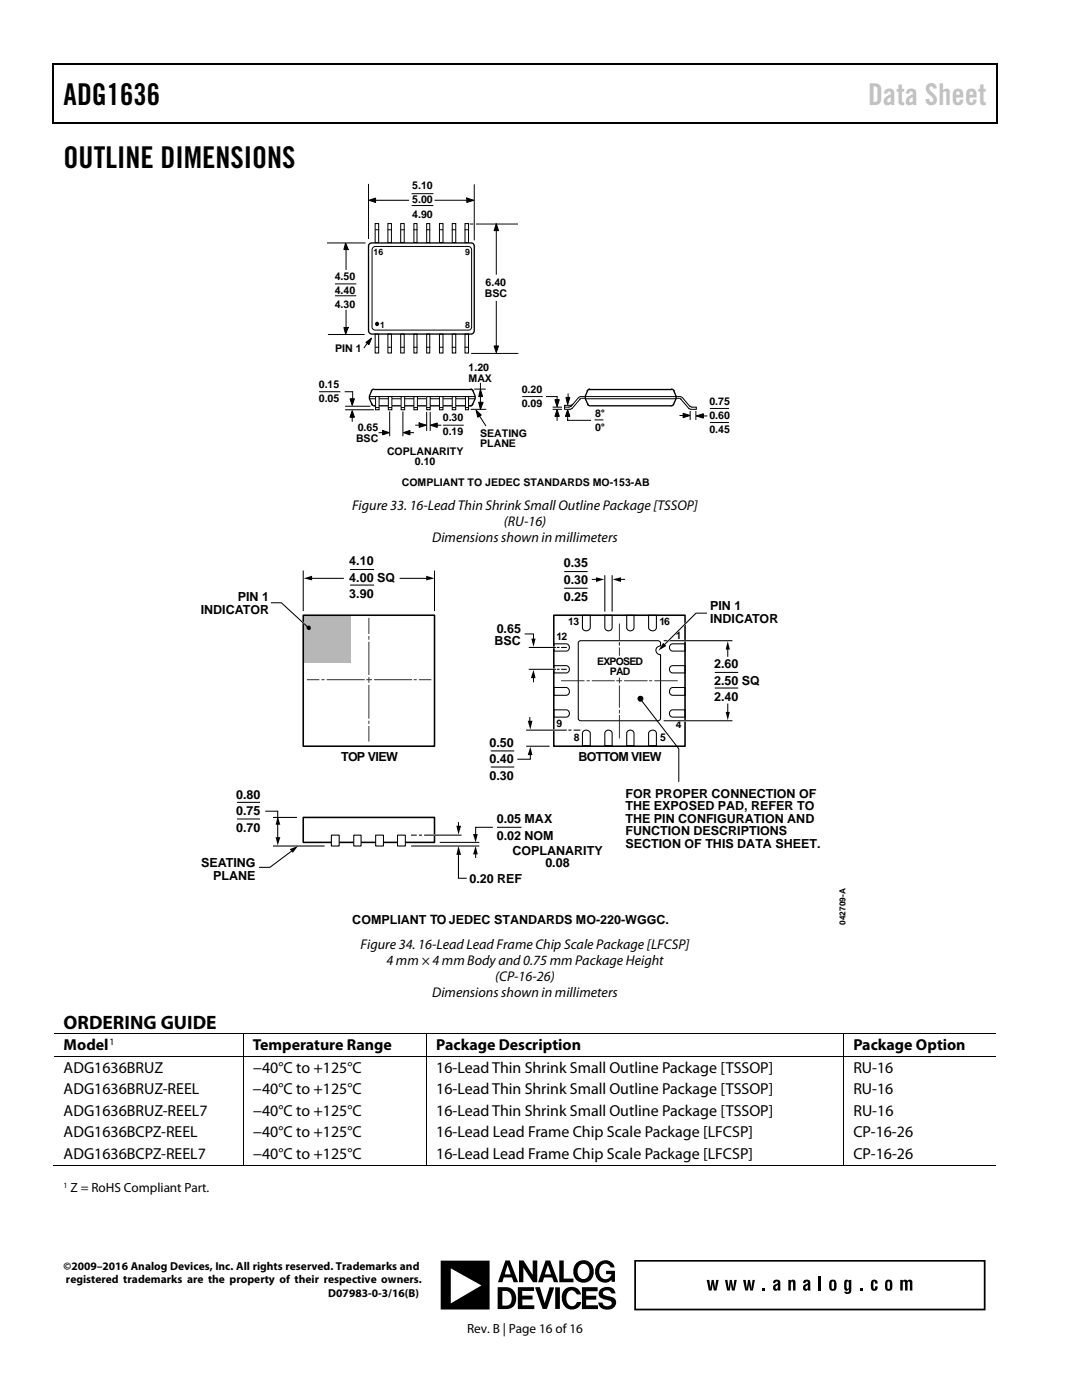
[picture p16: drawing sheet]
<svg xmlns="http://www.w3.org/2000/svg" width="216mm" height="279mm" viewBox="0 0 216 279" stroke-linecap="round" stroke-linejoin="round" font-family="sans-serif">
<defs><g id="words">
<g font-size="6">
<text x="12.7" y="21">ADG1636</text>
<text x="12.7" y="33.6">OUTLINE DIMENSIONS</text>
</g>
<text font-size="6" fill="#c1c1c1" x="173.2" y="21">Data Sheet</text>
<text font-size="3.9" x="12.7" y="205.3">ORDERING GUIDE</text>
<g font-size="3.2">
<text x="12.7" y="209.6">Model</text>
<text x="50.4" y="209.6">Temperature Range</text>
<text x="87.1" y="209.6">Package Description</text>
<text x="170.3" y="209.6">Package Option</text>
<text x="12.7" y="214.1">ADG1636BRUZ</text>
<text x="50.4" y="214.1">−40°C to +125°C</text>
<text x="87.1" y="214.1">16-Lead Thin Shrink Small Outline Package [TSSOP]</text>
<text x="170.3" y="214.1">RU-16</text>
<text x="12.7" y="218.4">ADG1636BRUZ-REEL</text>
<text x="50.4" y="218.4">−40°C to +125°C</text>
<text x="87.1" y="218.4">16-Lead Thin Shrink Small Outline Package [TSSOP]</text>
<text x="170.3" y="218.4">RU-16</text>
<text x="12.7" y="222.7">ADG1636BRUZ-REEL7</text>
<text x="12.7" y="227">ADG1636BCPZ-REEL</text>
<text x="50.4" y="222.7">−40°C to +125°C</text>
<text x="50.4" y="227">−40°C to +125°C</text>
<text x="87.1" y="222.7">16-Lead Thin Shrink Small Outline Package [TSSOP]</text>
<text x="87.1" y="227">16-Lead Lead Frame Chip Scale Package [LFCSP]</text>
<text x="170.3" y="227">CP-16-26</text>
<text x="170.3" y="222.7">RU-16</text>
<text x="12.7" y="231.3">ADG1636BCPZ-REEL7</text>
<text x="50.4" y="231.3">−40°C to +125°C</text>
<text x="87.1" y="231.3">16-Lead Lead Frame Chip Scale Package [LFCSP]</text>
<text x="170.3" y="231.3">CP-16-26</text>
</g>
<g font-size="2.8">
<text x="70.3" y="101.8">Figure 33. 16-Lead Thin Shrink Small Outline Package [TSSOP]</text>
<text x="100.5" y="105">(RU-16)</text>
<text x="86.3" y="108.1">Dimensions shown in millimeters</text>
<text x="72" y="189.5">Figure 34. 16-Lead Lead Frame Chip Scale Package [LFCSP]</text>
<text x="77.1" y="192.7">4 mm × 4 mm Bodyand 0.75 mm Package Height</text>
<text x="98.8" y="195.8">(CP-16-26)</text>
<text x="86.3" y="199">Dimensions shown in millimeters</text>
</g>
<g font-size="2.6">
<text x="14.1" y="238">Z = RoHS Compliant Part.</text>
<text x="93.2" y="266">Rev. B | Page 16 of16</text>
</g>
<g font-size="2.5">
<text x="69.7" y="112.8">4.10</text>
<text x="112.5" y="113.2">0.35</text>
<text x="69.7" y="116.1">4.00 SQ</text>
<text x="69.7" y="119.4">3.90</text>
<text x="112.5" y="116.6">0.30</text>
<text x="112.5" y="119.9">0.25</text>
<text x="40.1" y="122.5">INDICATOR</text>
<text x="47.5" y="120">PIN 1</text>
<text x="141.7" y="121.8">PIN 1</text>
<text x="141.7" y="124.3">INDICATOR</text>
<text x="98.7" y="128.8">BSC</text>
<text x="99.1" y="126.3">0.65</text>
<text x="142.5" y="133.3">2.60</text>
<text x="142.5" y="136.6">2.50 SQ</text>
<text x="142.5" y="139.9">2.40</text>
<text x="97.7" y="149">0.50</text>
<text x="68" y="151.8">TOP VIEW</text>
<text x="97.7" y="152.3">0.40</text>
<text x="97.7" y="155.7">0.30</text>
<text x="115.5" y="151.8">BOTTOM VIEW</text>
<text x="47.1" y="159.4">0.80</text>
<text x="124.8" y="159.2">FOR PROPER CONNECTION OF</text>
<text x="124.8" y="161.7">THE EXPOSED PAD, REFER TO</text>
<text x="47.1" y="162.7">0.75</text>
<text x="47.1" y="166">0.70</text>
<text x="99.1" y="164.3">0.05 MAX</text>
<text x="99.1" y="167.6">0.02 NOM</text>
<text x="124.8" y="164.2">THE PIN CONFIGURATION AND</text>
<text x="124.8" y="166.7">FUNCTION DESCRIPTIONS</text>
<text x="40.1" y="173.1">SEATING</text>
<text x="102.2" y="170.6">COPLANARITY</text>
<text x="108.8" y="173.1">0.08</text>
<text x="124.8" y="169.2">SECTION OF THIS DATA SHEET.</text>
<text x="42.6" y="175.6">PLANE</text>
<text x="93.7" y="176.1">0.20 REF</text>
<text x="70.3" y="184.4">COMPLIANT TO JEDEC STANDARDS MO-220-WGGC.</text>
</g>
<g font-size="2.3">
<text x="12.7" y="253.5">©2009–2016 Analog Devices, Inc. All rights reserved. Trademarks and</text>
<text x="13.2" y="256.1">registered trademarks are the property of their respective owners.</text>
<text x="65.5" y="258.8">D07983-0-3/16(B)</text>
</g>
<g font-size="2.1">
<text x="82.2" y="37.8">5.10</text>
<text x="82.2" y="40.6">5.00</text>
<text x="82.2" y="43.4">4.90</text>
<text x="66.8" y="55.8">4.50</text>
<text x="66.8" y="58.6">4.40</text>
<text x="96.7" y="59.3">BSC</text>
<text x="96.9" y="57.2">6.40</text>
<text x="66.8" y="61.4">4.30</text>
<text x="66.9" y="70.2">PIN 1</text>
<text x="63.6" y="77.5">0.15</text>
<text x="93.5" y="74">1.20</text>
<text x="93.5" y="76.1">MAX</text>
<text x="63.6" y="80.3">0.05</text>
<text x="104.1" y="78.5">0.20</text>
<text x="104.1" y="81.3">0.09</text>
<text x="118.7" y="83.2">8°</text>
<text x="141.5" y="80.8">0.75</text>
<text x="141.5" y="83.7">0.60</text>
<text x="71" y="88.2">BSC</text>
<text x="71.4" y="86.1">0.65</text>
<text x="88.4" y="84.1">0.30</text>
<text x="88.4" y="86.9">0.19</text>
<text x="95.8" y="87.1">SEATING</text>
<text x="95.8" y="89.2">PLANE</text>
<text x="118.7" y="86">0°</text>
<text x="141.5" y="86.5">0.45</text>
<text x="77.2" y="90.8">COPLANARITY</text>
<text x="82.8" y="92.9">0.10</text>
<text x="80.2" y="97">COMPLIANT TO JEDEC STANDARDS MO-153-AB</text>
<text x="113.4" y="124.8">13</text>
<text x="131.6" y="124.8">16</text>
<text x="111" y="127.8">12</text>
<text x="134.9" y="127.6">1</text>
<text x="119.1" y="132.8">EXPOSED</text>
<text x="121.7" y="134.7">PAD</text>
<text x="111.1" y="145.1">9</text>
<text x="114.5" y="147.9">8</text>
<text x="131.7" y="147.9">5</text>
<text x="134.8" y="145.3">4</text>
</g>
<text font-size="1.9" x="21.8" y="208.6">1</text>
<g font-size="1.8">
<text x="74.5" y="50.8">16</text>
<text x="92.8" y="50.9">9</text>
<text x="75.9" y="65.5">1</text>
<text x="92.8" y="65.5">8</text>
</g>
<text font-size="1.7" x="168.7" y="184.6" transform="rotate(-90 168.7 184.6)">042709-A</text>
<text font-size="1.6" x="12.7" y="237.1">1</text>
</g></defs>
<g fill="#000">
<path d="M10.5 12.7h.3v1h-.3zM10.5 12.7h.3v.3h-.3zM133.3 12.7h.3v.3h-.3zM198.8 12.7h.2v1h-.2zM198.8 12.7h.2v.3h-.2zM10.5 24.4h.3v.3h-.3zM133.1 24.4h.2v.3h-.2zM198.8 24.4h.2v.3h-.2zM73 68.3l1.2-.8-.6 1.3z"/>
<circle cx="75.2" cy="64.6" r=".33"/>
</g>
<path d="M10.7 13.7v10.7M10.8 12.8h122.5M133.6 12.8h65.2M198.9 13.7v10.7M10.8 24.5h188" fill="none" stroke="#000" stroke-width=".25"/>
<g fill="none" stroke="#000" stroke-width=".2">
<path d="M73.5 36.8v10.8M94.6 36.9v11M74.4 49.4l.5-.2h18.6a.68 .68 0 0 1 .6 .7v15.4a.6 .6 0 0 1-.6 .6h-18.6a.6 .6 0 0 1-.7-.6v-15.4zM74.9 44.6h.7v3.8h-.7zM74.9 45.9h.7M77.4 44.6h.7v3.8h-.7zM77.5 45.9h.6M80 44.6h.7v3.8h-.7zM80 45.9h.7M82.6 45.9h.6M82.6 44.6h.6v3.8h-.6zM85.1 45.9h.7"/>
<path d="M85.1 44.6h.7v3.8h-.7zM87.7 45.9h.6M87.7 44.6h.7v3.8h-.7zM90.2 45.9h.7M90.2 44.6h.7v3.8h-.7zM92.8 45.9h.7M92.8 44.6h.7v3.8h-.7zM93.8 44.7h.6M95.1 44.7h8.1M73 68.3l1.2-.8-.6 1.3zM73.5 68.2l-.8 1.2M73.8 79.6h20.9"/>
<path d="M73.8 79.1h20.9M74.9 66.7h.7v3.7h-.7zM74.9 69.3h.7M77.4 66.7h.7v3.7h-.7zM77.5 69.3h.6M80 66.7h.7v3.7h-.7zM80 69.3h.7M82.6 69.3h.6M82.6 66.7h.6v3.7h-.6zM85.1 69.3h.7M85.1 66.7h.7v3.7h-.7zM87.7 69.3h.6"/>
<path d="M87.7 66.7h.7v3.7h-.7zM90.2 69.3h.7M90.2 66.7h.7v3.7h-.7zM92.8 69.3h.7M92.8 66.7h.7v3.7h-.7zM94.1 70.5h9.2"/>
<circle cx="75.2" cy="64.6" r=".33"/>
</g>
<path d="M73.7 48.7l.5-.2h19.8a.6 .6 0 0 1 .6 .6v16.9a.68 .68 0 0 1-.6 .7h-19.8a.69 .69 0 0 1-.7-.7v-16.9zM74.2 78l-.5 1.1v.5l.5 1.1M74.7 77.6l-.5 .2-.1 .3M74.8 77.7h19.3M93.8 77.6l.5 .2 .2 .3M94.4 78l.4 1.1v.5l-.5 1.1M74.2 80.5l.1 .3 .5 .2h19.1M94.4 80.5l-.1 .3-.5 .2" fill="none" stroke="#000" stroke-width=".26"/>
<path d="M77.5 79.1h.7v2.7h-.7z" fill="#fff"/>
<path d="M77.5 79.1h.7v2.7h-.7zM77.5 81.3h.6" fill="none" stroke="#000" stroke-width=".2"/>
<path d="M80 79.1h.7v2.7h-.7z" fill="#fff"/>
<path d="M80 79.1h.7v2.7h-.7zM80.1 81.3h.6" fill="none" stroke="#000" stroke-width=".2"/>
<path d="M82.6 79.1h.7v2.7h-.7z" fill="#fff"/>
<path d="M82.6 79.1h.7v2.7h-.7zM82.7 81.3h.5" fill="none" stroke="#000" stroke-width=".2"/>
<path d="M85.1 79.1h.7v2.7h-.7z" fill="#fff"/>
<path d="M85.1 79.1h.7v2.7h-.7zM85.2 81.3h.6" fill="none" stroke="#000" stroke-width=".2"/>
<path d="M87.7 79.1h.7v2.7h-.7z" fill="#fff"/>
<path d="M87.7 79.1h.7v2.7h-.7zM87.8 81.3h.5" fill="none" stroke="#000" stroke-width=".2"/>
<path d="M90.2 79.1h.7v2.7h-.7z" fill="#fff"/>
<path d="M90.2 79.1h.7v2.7h-.7zM90.3 81.3h.6" fill="none" stroke="#000" stroke-width=".2"/>
<path d="M92.9 79.1h.6v2.7h-.6z" fill="#fff"/>
<g fill="none" stroke="#000" stroke-width=".2">
<path d="M69.8 79.6h.9l-.4 1.3zM70.4 78.2v2.1M92.9 79.1h.6v2.7h-.6zM94.7 77.7h2.1M95.9 77.7l.4 1.4h-.8zM95.9 76.5v4.6M69 81.1h4.8M69 81.8h5.5M70.3 82.8v1.3M70.3 82l.4 1.3h-.9zM75.6 86.3h1.5M76.3 85.9l1.4 .4-1.4 .5z"/>
<path d="M77.8 82.2v4.8M80.4 82.2v4.8M80.5 86.3l1.3-.4v.9zM81.1 86.3h1.4M82.9 84.9h1.4M83.6 84.4l1.5 .5-1.5 .4zM85.1 82.3v3.6M85.8 84.9l1.4-.5v.9zM85.8 82.3v3.6M86.5 84.9h1.5M92.9 81.3h.6M94 81.7h2.9"/>
<path d="M95 81.9l1 .9-.7 .5zM95.5 82.7l1.4 2.2M95.5 80.3h.9l-.5 1.4zM114.3 80.6l-.6 .3"/>
</g>
<g fill="#000">
<path d="M69.8 79.6h.9l-.4 1.3zM70.3 82l.4 1.3h-.9zM80.5 86.3l1.3-.4v.9zM85.8 84.9l1.4-.5v.9zM95 81.9l1 .9-.7 .5z"/>
<path d="M76.3 85.9l1.4 .4-1.4 .5zM81.1 86.3h1.4z"/>
<path d="M83.6 84.4l1.5 .5-1.5 .4zM86.5 84.9h1.5z"/>
</g>
<path d="M95.9 77.7l.4 1.4h-.8zM95.5 80.3h.9l-.5 1.4z" fill="#000"/>
<path d="M112.7 80.9h.9l-.9 .4z" fill="#fff"/>
<g fill="none" stroke="#000" stroke-width=".2">
<path d="M73.6 40l1.3-.5v.9zM74.3 40h7.2M82.2 38.6h4.2M86.8 40h6.6M93.1 39.5l1.4 .5-1.4 .4zM65.4 48.5h7.4M66.9 56.7h4.1M66.9 59h4.1M69 48.5l.5 1.3h-.9zM69.1 48.9v4.9M82.2 41h4.2M99 45.5v9.2"/>
<path d="M99 44.6l.5 1.4h-.9zM63.8 78.2h4M65.5 66.8h7.2M68.6 65.4h.9l-.5 1.3zM69.1 61.9v4.5M98.6 69h.9l-.5 1.4zM99 60.2v9.5M104.3 79.1h3.9M110.7 79.8h.9l-.4 1.4zM111.2 79.1v1.4M112.9 79.3h.8l-.4 1.4zM113.4 78.6v1.4"/>
<path d="M115.7 79.7l-1.5 1.8M116.1 79.5l-.5 .3M116.2 79.5h.4M116.6 79.1l-1 .2-1.6 1.8M116.9 79.1h17.9M116.9 79.6h17.9M135 79.1l1 .2 1.6 1.8M135 79.5h.4M135.5 79.5l.5 .3M135.9 79.7l1.5 1.8M88.5 84.9h3.9M110.4 81.7h1.6"/>
<path d="M110.4 81.3h1.6M111.2 81.8l.4 1.3h-.9zM111.2 82.7v1.2M113.3 83.9h4.5M113.3 82.5v1.3M113.3 81.8l.4 1.3h-.9zM113.5 81.3h-.8v.4h1M113.6 80.9h-.9v.4M114 81l-.6 .3M114.2 81.4l-.6 .3M118.7 83.8h1.6M135.7 82.9h1.3"/>
<path d="M136.3 82.5l1.4 .4-1.4 .5zM137.6 81l.6 .3M137.7 82.1v1.6M138.1 81.3h.8v.4h-1.2l-.3-.3M138.9 82.1v1.6M138.9 83l1.4-.4v.8zM139.6 83h1.5M141.8 81.5h3.6M141.8 84.3h3.6"/>
</g>
<path d="M117.2 78l-.4 1.1v.5l.5 1.1M117.6 77.7h16.3M117.8 77.7l-.5 .1-.2 .3M133.9 77.7l.5 .1 .1 .3M134.5 78l.4 1.1v.5l-.5 1.1M117.2 80.5l.1 .3 .5 .2M134.5 80.5l-.2 .3-.5 .2h-15.9" fill="none" stroke="#000" stroke-width=".26"/>
<g fill="#000">
<path d="M73.6 40l1.3-.5v.9zM99 44.6l.5 1.4h-.9zM98.6 69h.9l-.5 1.4zM110.7 79.8h.9l-.4 1.4zM112.9 79.3h.8l-.4 1.4zM111.2 81.8l.4 1.3h-.9zM113.3 81.8l.4 1.3h-.9zM136.3 82.5l1.4 .4-1.4 .5zM138.9 83l1.4-.4v.8z"/>
<path d="M93.1 39.5l1.4 .5-1.4 .4zM74.3 40h7.2z"/>
</g>
<path d="M69 48.5l.5 1.3h-.9zM68.6 65.4h.9l-.5 1.3z" fill="#000"/>
<path d="M74.9 79.1h.7v2.7h-.7z" fill="#fff"/>
<path d="M68.9 78.2h1.4M74.9 79.1h.7v2.7h-.7zM109.1 79.1h2.1M75 81.3h.6" fill="none" stroke="#000" stroke-width=".2"/>
<path d="M115.5 128.1l.4-.2h15.4l.4 .2 .1 .8a.88 .88 0 0 0-.9 .9 .88 .88 0 0 0 .9 .9l-.1 12.9-.4 .2h-15.4h-.3l-.2-.4z" fill="none" stroke="#000" stroke-width=".21"/>
<path d="M60.7 122.9h9.4v9.3h-9.4z" fill="#b5b7b9"/>
<g fill="none" stroke="#000" stroke-width=".21">
<path d="M60.5 114v7.9M62 115.4h6.6M69.9 113.7h4.7M69.9 116.8h4.7M79.7 115.4h5.6M86.7 114v7.9M54.1 120.3h2l5.4 5M104.7 126.5h1.7v1.3M105.6 133.6h5.2M105.6 129.2h5.2M106.4 135v1.2M110.5 137.2h2.5a.8 .8 0 0 1 .6 .8 .8 .8 0 0 1-.6 .8h-2.5z"/>
<path d="M110.5 132.8h2.5a.73 .73 0 0 1 .6 .8 .73 .73 0 0 1-.6 .7h-2.5zM110.5 128.5h2.5a.73 .73 0 0 1 .6 .7 .73 .73 0 0 1-.6 .7h-2.5zM111.2 133.6h.3M111.2 129.2h.3M112.1 133.6h.9M112.1 129.2h.9M116.2 122.8h1.6v2.5a.8 .8 0 0 1-.8 .6 .8 .8 0 0 1-.8-.6zM120.7 122.8h1.4v2.5a.74 .74 0 0 1-.7 .6 .74 .74 0 0 1-.7-.6zM125.1 122.8h1.4v2.5a.74 .74 0 0 1-.7 .6 .74 .74 0 0 1-.7-.6zM129.4 122.8h1.6v2.5a.8 .8 0 0 1-.8 .6 .8 .8 0 0 1-.8-.6zM133.8 137.5l.4-.3h2.5v1.6h-2.5a.77 .77 0 0 1-.4-1.3zM133.8 133.1l.4-.3h2.5v1.5h-2.5a.74 .74 0 0 1-.4-1.2z"/>
<path d="M133.8 128.7l.4-.2h2.5v1.4h-2.5a.74 .74 0 0 1-.4-1.2zM142.6 134.2h4.7M142.6 137.3h4.7M145.2 129.3v1.8M97.9 149.9h4.7M97.9 153.1h4.7M105 148.9h4.7M105.7 143.1v1.1M105.8 150.4v1.1h-2.6M110.5 141.7h2.5a.73 .73 0 0 1 .6 .7 .73 .73 0 0 1-.6 .7h-2.5zM116.4 145.9a.85 .85 0 0 1 1.4 .4v2.5h-1.6v-2.5zM120.9 145.9a.74 .74 0 0 1 1.2 .4v2.5h-1.4v-2.5z"/>
<path d="M125.3 145.9a.74 .74 0 0 1 1.2 .4v2.5h-1.4v-2.5zM129.7 145.9a.78 .78 0 0 1 1.3 .4v2.5h-1.6v-2.5zM133.8 141.9l.4-.2h2.5v1.4h-2.5a.74 .74 0 0 1-.4-1.2zM145.2 140.4v2M47.3 160.1h4.6M47.3 163.4h4.6M52.9 161.9h2.5v2.5M54.5 168.8h10.3M55.4 164.3v3.1M58.4 169.7l-4.5 3.4h-2.2M82 168.8h13.6M87.8 168.1h7.7"/>
<path d="M91.5 164.2v.9M91.5 170.3v5h1.6M94.9 170.2v.9M98.3 165.1h-3.4v1.7M99.2 165.1h4.9"/>
</g>
<path d="M60.5 122.8h26.2v26.1h-26.2zM110.5 122.8h26.2v26.1h-26.2zM60.5 163.1h26.2v5h-26.2z" fill="none" stroke="#000" stroke-width=".31"/>
<g fill="#000">
<path d="M60.6 115.4l1.7-.5v.9zM85 114.9l1.7 .5-1.7 .4zM106 127.5h.9l-.5 1.6zM106.4 133.7l.5 1.6h-1zM145.2 128l.4 1.6h-.8zM105.3 143.8h.9l-.4 1.8zM105.8 149l.4 1.7h-.9zM144.8 142.1h.8l-.4 1.6zM55 167.1h.9l-.5 1.6zM55.4 162.9l.5 1.7h-.9zM57.8 169.5l1.7-.7-1.1 1.4zM91.1 164.8h.9l-.5 1.8z"/>
<path d="M91.5 168.8l.5 1.8h-.9zM94.4 166.5h.9l-.4 1.6zM94.9 168.8l.4 1.7h-.9z"/>
<circle cx="61.6" cy="125.3" r=".42"/>
</g>
<path d="M60.2 124l.6 .5M110.3 133.6h.5M110.3 129.2h.5M123.7 137.2v.3" fill="none" stroke="#fff" stroke-width=".31"/>
<path d="M133.2 143.8h4.2z" fill="#fff"/>
<path d="M133.2 143.8h4.2" fill="none" stroke="#fff" stroke-width=".31"/>
<path d="M133.1 127.9h4.2z" fill="#fff"/>
<path d="M133.1 127.9h4.2" fill="none" stroke="#fff" stroke-width=".31"/>
<path d="M112.6 114.1h4.7M112.6 117.4h4.7M118.1 115.6h1.1M120.7 114.9v7.1M122.1 114.9v7.1M123.6 115.6h1.1M132.4 127.9h13.8M132.4 143.8h13.8" fill="none" stroke="#000" stroke-width=".21"/>
<path d="M118.9 115.2l1.7 .4-1.7 .5zM122.2 115.6l1.7-.4v.9z" fill="#000"/>
<g fill="#fff" stroke="#000" stroke-width=".21">
<path d="M66.1 166.7h1.6v2.1h-1.6z"/>
<path d="M70.6 166.7h1.4v2.1h-1.4z"/>
<path d="M75 166.7h1.5v2.1h-1.5z"/>
<path d="M79.3 166.7h1.6v2.1h-1.6z"/>
</g>
<g fill="none" stroke="#303030" stroke-width=".2">
<path d="M61.3 135.6h2.3M64.3 135.6h.4M65.3 135.6h7.4M73.2 135.6h.9M73.6 123.4v3M73.6 127v.6M73.6 128.2v6.4M73.6 135.2v1M73.6 136.8v6.5M74.7 135.6h7.4M82.6 135.6h.5M83.7 135.6h2.3"/>
<path d="M112.1 135.9h4.4M117.2 135.9h.4M118.2 135.9h4.4M123.1 135.9h.9M123.6 124.5v3.2M123.6 128.3v.5M123.6 129.3v1.5M123.6 135.3v1M123.6 136.9v4.2M124.6 135.9h4.5M129.6 135.9h.4M130.7 135.9h4.4"/>
<path d="M73.6 143.9v.5M73.6 145v2.9M123.6 141.8v.5M123.6 142.8v4.5"/>
</g>
<path d="M116 135.9h.3M123.6 128.5v.2M130.9 135.9h.2M137 124.2l-4.3 4.3M110.3 145.7h.5M123.6 142.9v.3M86.4 166.7h.5" fill="none" stroke="#fff" stroke-width=".31"/>
<path d="M127.8 139.5l7.6 9.9v6.6M141.1 122.4h-2.2l-6.5 6.4M105 145.7h8.1M113.4 145.7h.6M114.5 145.7h1.3M54.5 163.1h4.8M82 166.7h1.2M83.6 166.7h.6M84.6 166.7h7.5" fill="none" stroke="#000" stroke-width=".21"/>
<g fill="#000">
<path d="M132.3 128.3l.7 .6-1.6 .9zM48.4 206.3h.2v.1h-.2zM48.4 210.8h.2v.2h-.2zM85.1 206.3h.1v.1h-.1zM85.1 210.8h.1v.2h-.1zM168.3 206.3h.2v.1h-.2zM168.3 210.8h.2v.2h-.2zM48.4 232.5h.2v.1h-.2zM85.1 232.5h.1v.1h-.1zM168.3 232.5h.2v.1h-.2zM141 255.4h.5l.2 1.8 .3-1.8h.4l.3 1.8 .2-1.8h.5l-.4 2.2h-.6l-.2-1.4-.2 1.4h-.5zM144.7 255.4h.5l.2 1.8 .2-1.8h.4l.3 1.8 .2-1.8h.5l-.4 2.2h-.5l-.2-1.4-.3 1.4h-.5z"/>
<path d="M148.3 255.4h.5l.2 1.8 .3-1.8h.3l.3 1.8 .3-1.8h.4l-.4 2.2h-.5l-.2-1.4-.3 1.4h-.5zM152.1 257.1h.5v.5h-.5zM157.3 255.4h.5v.3a.49 .49 0 0 1 .4-.3 .49 .49 0 0 1 .5 .2v2h-.5v-1.6l-.2-.2-.2 .2v1.6h-.5zM163.3 254.7h.5v2.9h-.5zM171.6 257.1h.5v.5h-.5zM174 255.5a.69 .69 0 0 1 .8-.1 .69 .69 0 0 1 .3 .8h-.5v-.4h-.3v1.4h.3v-.5h.5a.69 .69 0 0 1-.6 .9 .69 .69 0 0 1-.7-.8v-1zM179.6 255.4h.5v.3l.3-.3h.4l.2 .3a.54 .54 0 0 1 .6-.3 .54 .54 0 0 1 .5 .4v1.8h-.5l-.1-1.7-.2-.1-.2 .1v1.7h-.5v-1.7l-.2-.1-.3 .2v1.6h-.5z"/>
<path d="M103.6 251.6h.9l1.8 2.9v-2.9h.9v4.3h-.8l-2-2.9v2.9h-.8zM111.6 251.6h.9v3.6h1.9v.7h-2.8zM108.9 251.6h.9l1.6 4.3h-.9l-.3-1h-1.6l-.3 1h-.9zM100.8 251.6h.9l1.7 4.3h-.9l-.3-1h-1.7l-.3 1h-.8zM115.1 252a2.12 2.12 0 0 1 2.6-.1 2.12 2.12 0 0 1 .7 2.5 2.09 2.09 0 0 1-2.7 1.5 2.09 2.09 0 0 1-1.2-2.8zM119.5 252a1.87 1.87 0 0 1 3.1 .9h-.7a1.15 1.15 0 0 0-1.2-.7 1.15 1.15 0 0 0-1.1 1 1.37 1.37 0 0 0 .3 1.7 1.37 1.37 0 0 0 1.8 0l.3-.6h-1.1v-.7h1.8v2.2h-.7v-.4a1.93 1.93 0 0 1-2.2 .4 1.93 1.93 0 0 1-1.1-2.1l.4-1.2zM87.9 251.6h9.8v9.7h-9.8zM106.8 256.9h.9l1 3.2 1-3.2h.8l-1.4 4.3h-.8zM116.1 256.9h3.1v.8h-2.2v.9h2v.8h-2v1.1h2.3v.8h-3.2zM103.3 256.9h3.3v.7h-2.4v1h2.1v.7h-2.1v1.2h2.4v.8h-3.3zM99.3 256.9h1.7a2.24 2.24 0 0 1 2 1.9 2.24 2.24 0 0 1-1.4 2.4l-2.3 .1zM110.8 256.9h.9v4.3h-.9zM112.7 257.3a1.93 1.93 0 0 1 3.2 1h-.8l-.1-.2a.99 .99 0 0 0-1.1-.6 .99 .99 0 0 0-.8 1 1.69 1.69 0 0 0 1.1 2.2 1.11 1.11 0 0 0 .9-.9h.9a1.92 1.92 0 0 1-1.9 1.6 1.92 1.92 0 0 1-1.9-1.6 2.5 2.5 0 0 1 .5-2.5zM119.9 257.2a1.73 1.73 0 0 1 2.9 .9h-.8a.91 .91 0 0 0-.8-.6 .91 .91 0 0 0-.9 .5 1.11 1.11 0 0 0 1.2 .7 1.3 1.3 0 0 1 1.5 1.2 1.3 1.3 0 0 1-1.2 1.4 1.7 1.7 0 0 1-2.4-1.3h.8a.96 .96 0 0 0 .9 .7 .96 .96 0 0 0 1-.6 1.05 1.05 0 0 0-1.3-.7 1.21 1.21 0 0 1-1.3-.7 1.21 1.21 0 0 1 .4-1.5zM109.3 252.5l-.5 1.8h1.1zM101.3 252.5l-.5 1.8h1.1zM115.5 252.7a1.61 1.61 0 0 0 .9 2.6 1.56 1.56 0 0 0 1.2-1.5 1.56 1.56 0 0 0-1.2-1.6l-.5 .2zM89.9 253.1v7l6.2-3.6zM100.2 257.6v3a1.32 1.32 0 0 0 1.9-1.1 1.51 1.51 0 0 0-1.9-1.9z"/>
<path d="M154.4 255.6a.74 .74 0 0 1 .8-.3 .74 .74 0 0 1 .5 .7v1.6h-.4l-.1-.3a.57 .57 0 0 1-.8 .2 .57 .57 0 0 1-.1-.8l.9-.7-.2-.2h-.2l-.1 .3h-.5zM154.8 256.7v.4l.1 .1 .2-.1 .1-.7z"/>
<path d="M160.4 255.6a.73 .73 0 0 1 .8-.3 .73 .73 0 0 1 .5 .7v1.6h-.4l-.1-.3a.6 .6 0 0 1-.9 .1 .6 .6 0 0 1 .1-.9l.8-.5-.2-.2h-.2l-.1 .3h-.4zM160.8 256.7l-.1 .4 .3 .1 .1-.1 .1-.7z"/>
<path d="M165.6 255.6a.75 .75 0 0 1 .9-.2 .75 .75 0 0 1 .4 .8 1.05 1.05 0 0 1-.7 1.4l-.4-.1a1.96 1.96 0 0 1-.2-1.9zM166 255.8l-.1 1.3 .3 .1 .2-.1v-1.1v-.2z"/>
<path d="M168.6 255.5l.1-.1a.47 .47 0 0 1 .7 .3v-.3h.5l-.1 2.4a.73 .73 0 0 1-.6 .4 .73 .73 0 0 1-.7-.4h.8l.1-.5a.53 .53 0 0 1-.7 .3 .53 .53 0 0 1-.3-.7zM169 255.8l-.1 1.1 .2 .3 .2-.1 .1-1.1-.1-.2z"/>
<path d="M176.8 255.6a.74 .74 0 0 1 .8-.2 .74 .74 0 0 1 .5 .8 1.06 1.06 0 0 1-.8 1.4l-.4-.1a1.54 1.54 0 0 1-.3-1.7zM177.1 255.8v1.3l.2 .1 .3-.1v-1.1l-.1-.2z"/>
<circle cx="127.8" cy="139.4" r=".61"/>
</g>
<g fill="none" stroke="#000" stroke-width=".2">
<path d="M10.8 206.4h37.6M10.8 210.9h37.6M48.5 206.4v4.4M48.5 211v21.5M48.6 206.4h36.5M48.6 210.9h36.5M85.2 206.4v4.4M85.2 211v21.5M85.2 206.4h83.1M85.2 210.9h83.1M168.4 206.4v4.4M168.4 211v21.5"/>
<path d="M168.5 206.4h30.3M168.5 210.9h30.3M10.5 232.5h37.9M48.6 232.5h36.5M85.2 232.5h83.1M168.5 232.5h30.3"/>
</g>
<path d="M126.7 251.6h69.8v9.7h-69.8z" fill="none" stroke="#000" stroke-width=".35"/>
<use href="#words"/>
</svg>
